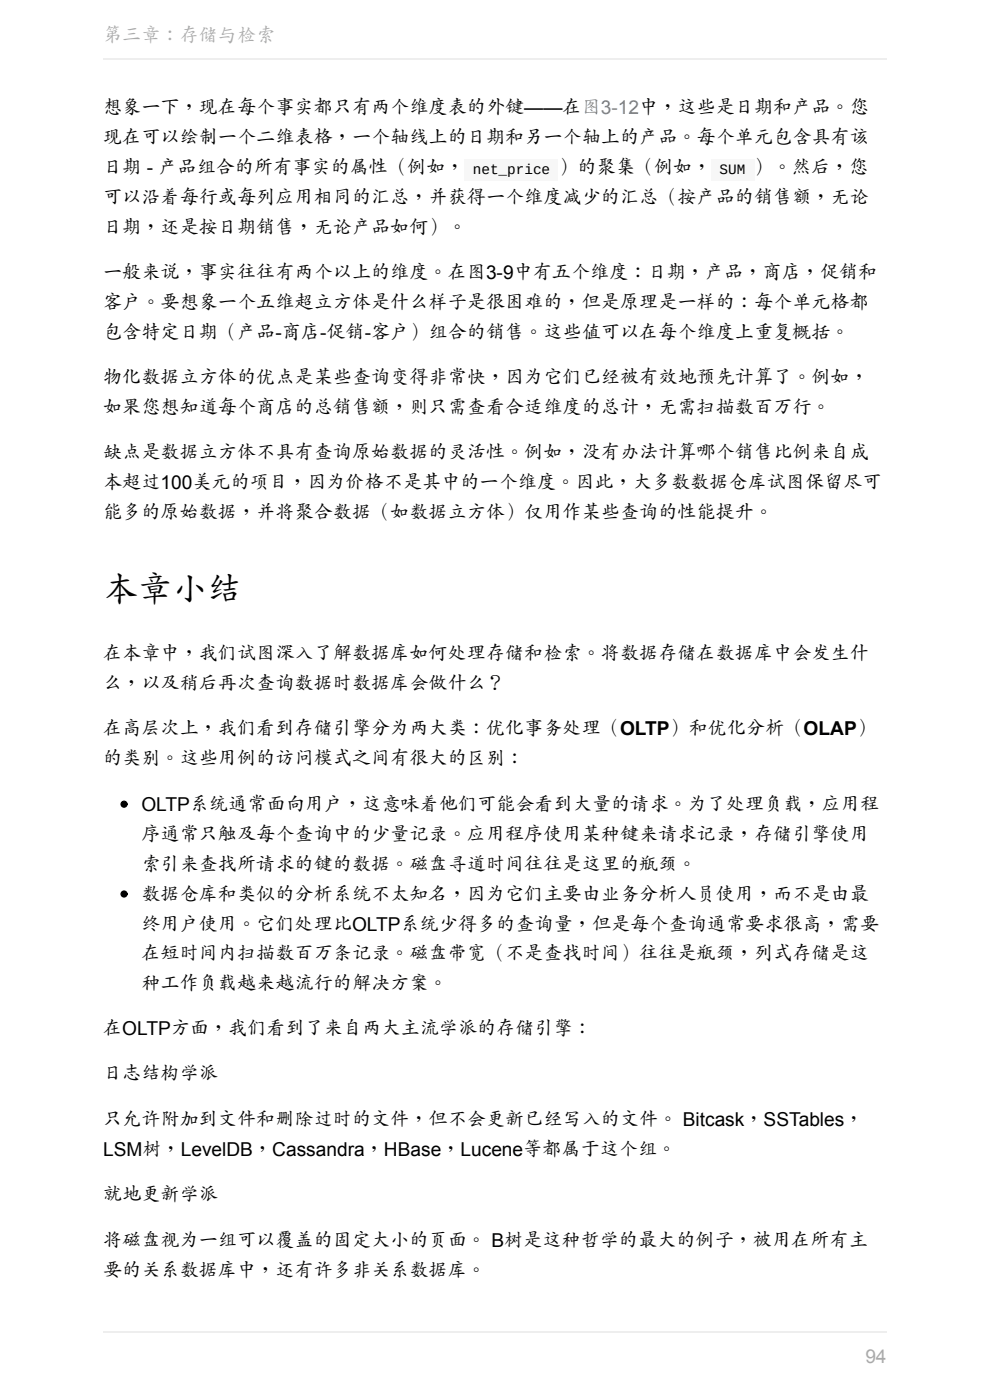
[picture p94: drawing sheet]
<svg xmlns="http://www.w3.org/2000/svg" width="210mm" height="297mm" viewBox="0 0 210 297" stroke-linecap="round" stroke-linejoin="round" font-family="sans-serif">
<defs><g id="words">
<text font-size="7.4" x="21.9" y="127.8">本章小结</text>
<g font-size="4.1" fill="#aaa">
<text x="21.9" y="8.9">第三章：存储与检索</text>
<text x="183.6" y="289.1">94</text>
</g>
<g font-size="4.1">
<text x="21.9" y="24.1">想象一下，现在每个事实都只有两个维度表的外键——在图3-12中，这些是日期和产品。您</text>
<text x="21.9" y="30.5">现在可以绘制一个二维表格，一个轴线上的日期和另一个轴上的产品。每个单元包含具有该</text>
<text x="21.9" y="36.8">日期 - 产品组合的所有事实的属性（例如，</text>
<text x="118.4" y="36.8">）的聚集（例如，</text>
<text x="159.8" y="36.8">）。然后，您</text>
<text x="21.9" y="43.2">可以沿着每行或每列应用相同的汇总，并获得一个维度减少的汇总（按产品的销售额，无论</text>
<text x="21.9" y="49.5">日期，还是按日期销售，无论产品如何）。</text>
<text x="21.9" y="59.2">一般来说，事实往往有两个以上的维度。在图3-9中有五个维度：日期，产品，商店，促销和</text>
<text x="21.9" y="65.5">客户。要想象一个五维超立方体是什么样子是很困难的，但是原理是一样的：每个单元格都</text>
<text x="21.9" y="71.9">包含特定日期（产品-商店-促销-客户）组合的销售。这些值可以在每个维度上重复概括。</text>
<text x="21.9" y="81.6">物化数据立方体的优点是某些查询变得非常快，因为它们已经被有效地预先计算了。例如，</text>
<text x="21.9" y="87.9">如果您想知道每个商店的总销售额，则只需查看合适维度的总计，无需扫描数百万行。</text>
<text x="21.9" y="97.3">缺点是数据立方体不具有查询原始数据的灵活性。例如，没有办法计算哪个销售比例来自成</text>
<text x="21.9" y="103.7">本超过100美元的项目，因为价格不是其中的一个维度。因此，大多数数据仓库试图保留尽可</text>
<text x="21.9" y="110">能多的原始数据，并将聚合数据（如数据立方体）仅用作某些查询的性能提升。</text>
<text x="21.9" y="140">在本章中，我们试图深入了解数据库如何处理存储和检索。将数据存储在数据库中会发生什</text>
<text x="21.9" y="146.3">么，以及稍后再次查询数据时数据库会做什么？</text>
<text x="21.9" y="156">在高层次上，我们看到存储引擎分为两大类：优化事务处理（OLTP）和优化分析（OLAP）</text>
<text x="21.9" y="162.3">的类别。这些用例的访问模式之间有很大的区别：</text>
<text x="30" y="172">OLTP系统通常面向用户，这意味着他们可能会看到大量的请求。为了处理负载，应用程</text>
<text x="30" y="178.4">序通常只触及每个查询中的少量记录。应用程序使用某种键来请求记录，存储引擎使用</text>
<text x="30" y="184.7">索引来查找所请求的键的数据。磁盘寻道时间往往是这里的瓶颈。</text>
<text x="30" y="191.1">数据仓库和类似的分析系统不太知名，因为它们主要由业务分析人员使用，而不是由最</text>
<text x="30" y="197.4">终用户使用。它们处理比OLTP系统少得多的查询量，但是每个查询通常要求很高，需要</text>
<text x="30" y="203.8">在短时间内扫描数百万条记录。磁盘带宽（不是查找时间）往往是瓶颈，列式存储是这</text>
<text x="30" y="210.1">种工作负载越来越流行的解决方案。</text>
<text x="21.9" y="219.5">在OLTP方面，我们看到了来自两大主流学派的存储引擎：</text>
<text x="21.9" y="229.2">日志结构学派</text>
<text x="21.9" y="238.8">只允许附加到文件和删除过时的文件，但不会更新已经写入的文件。 Bitcask，SSTables，</text>
<text x="21.9" y="245.2">LSM树，LevelDB，Cassandra，HBase，Lucene等都属于这个组。</text>
<text x="21.9" y="254.8">就地更新学派</text>
<text x="21.9" y="264.5">将磁盘视为一组可以覆盖的固定大小的页面。 B树是这种哲学的最大的例子，被用在所有主</text>
<text x="21.9" y="270.8">要的关系数据库中，还有许多非关系数据库。</text>
</g>
<g font-size="3">
<text x="100.3" y="36.8">net_price</text>
<text x="152.7" y="36.8">SUM</text>
</g>
</g></defs>
<g fill="#f7f7f7">
<path d="M98.5 33.8h19.8v4.6h-19.8z"/>
<path d="M150.8 33.8h9.2v4.6h-9.2z"/>
</g>
<g fill="#000" stroke="#000" stroke-width=".25">
<circle cx="26.3" cy="170.6" r=".63"/>
<circle cx="26.3" cy="189.7" r=".63"/>
</g>
<path d="M21.9 12.6h166.2M21.9 282.6h166.2" fill="none" stroke="#eee" stroke-width=".25"/>
<use href="#words"/>
</svg>
